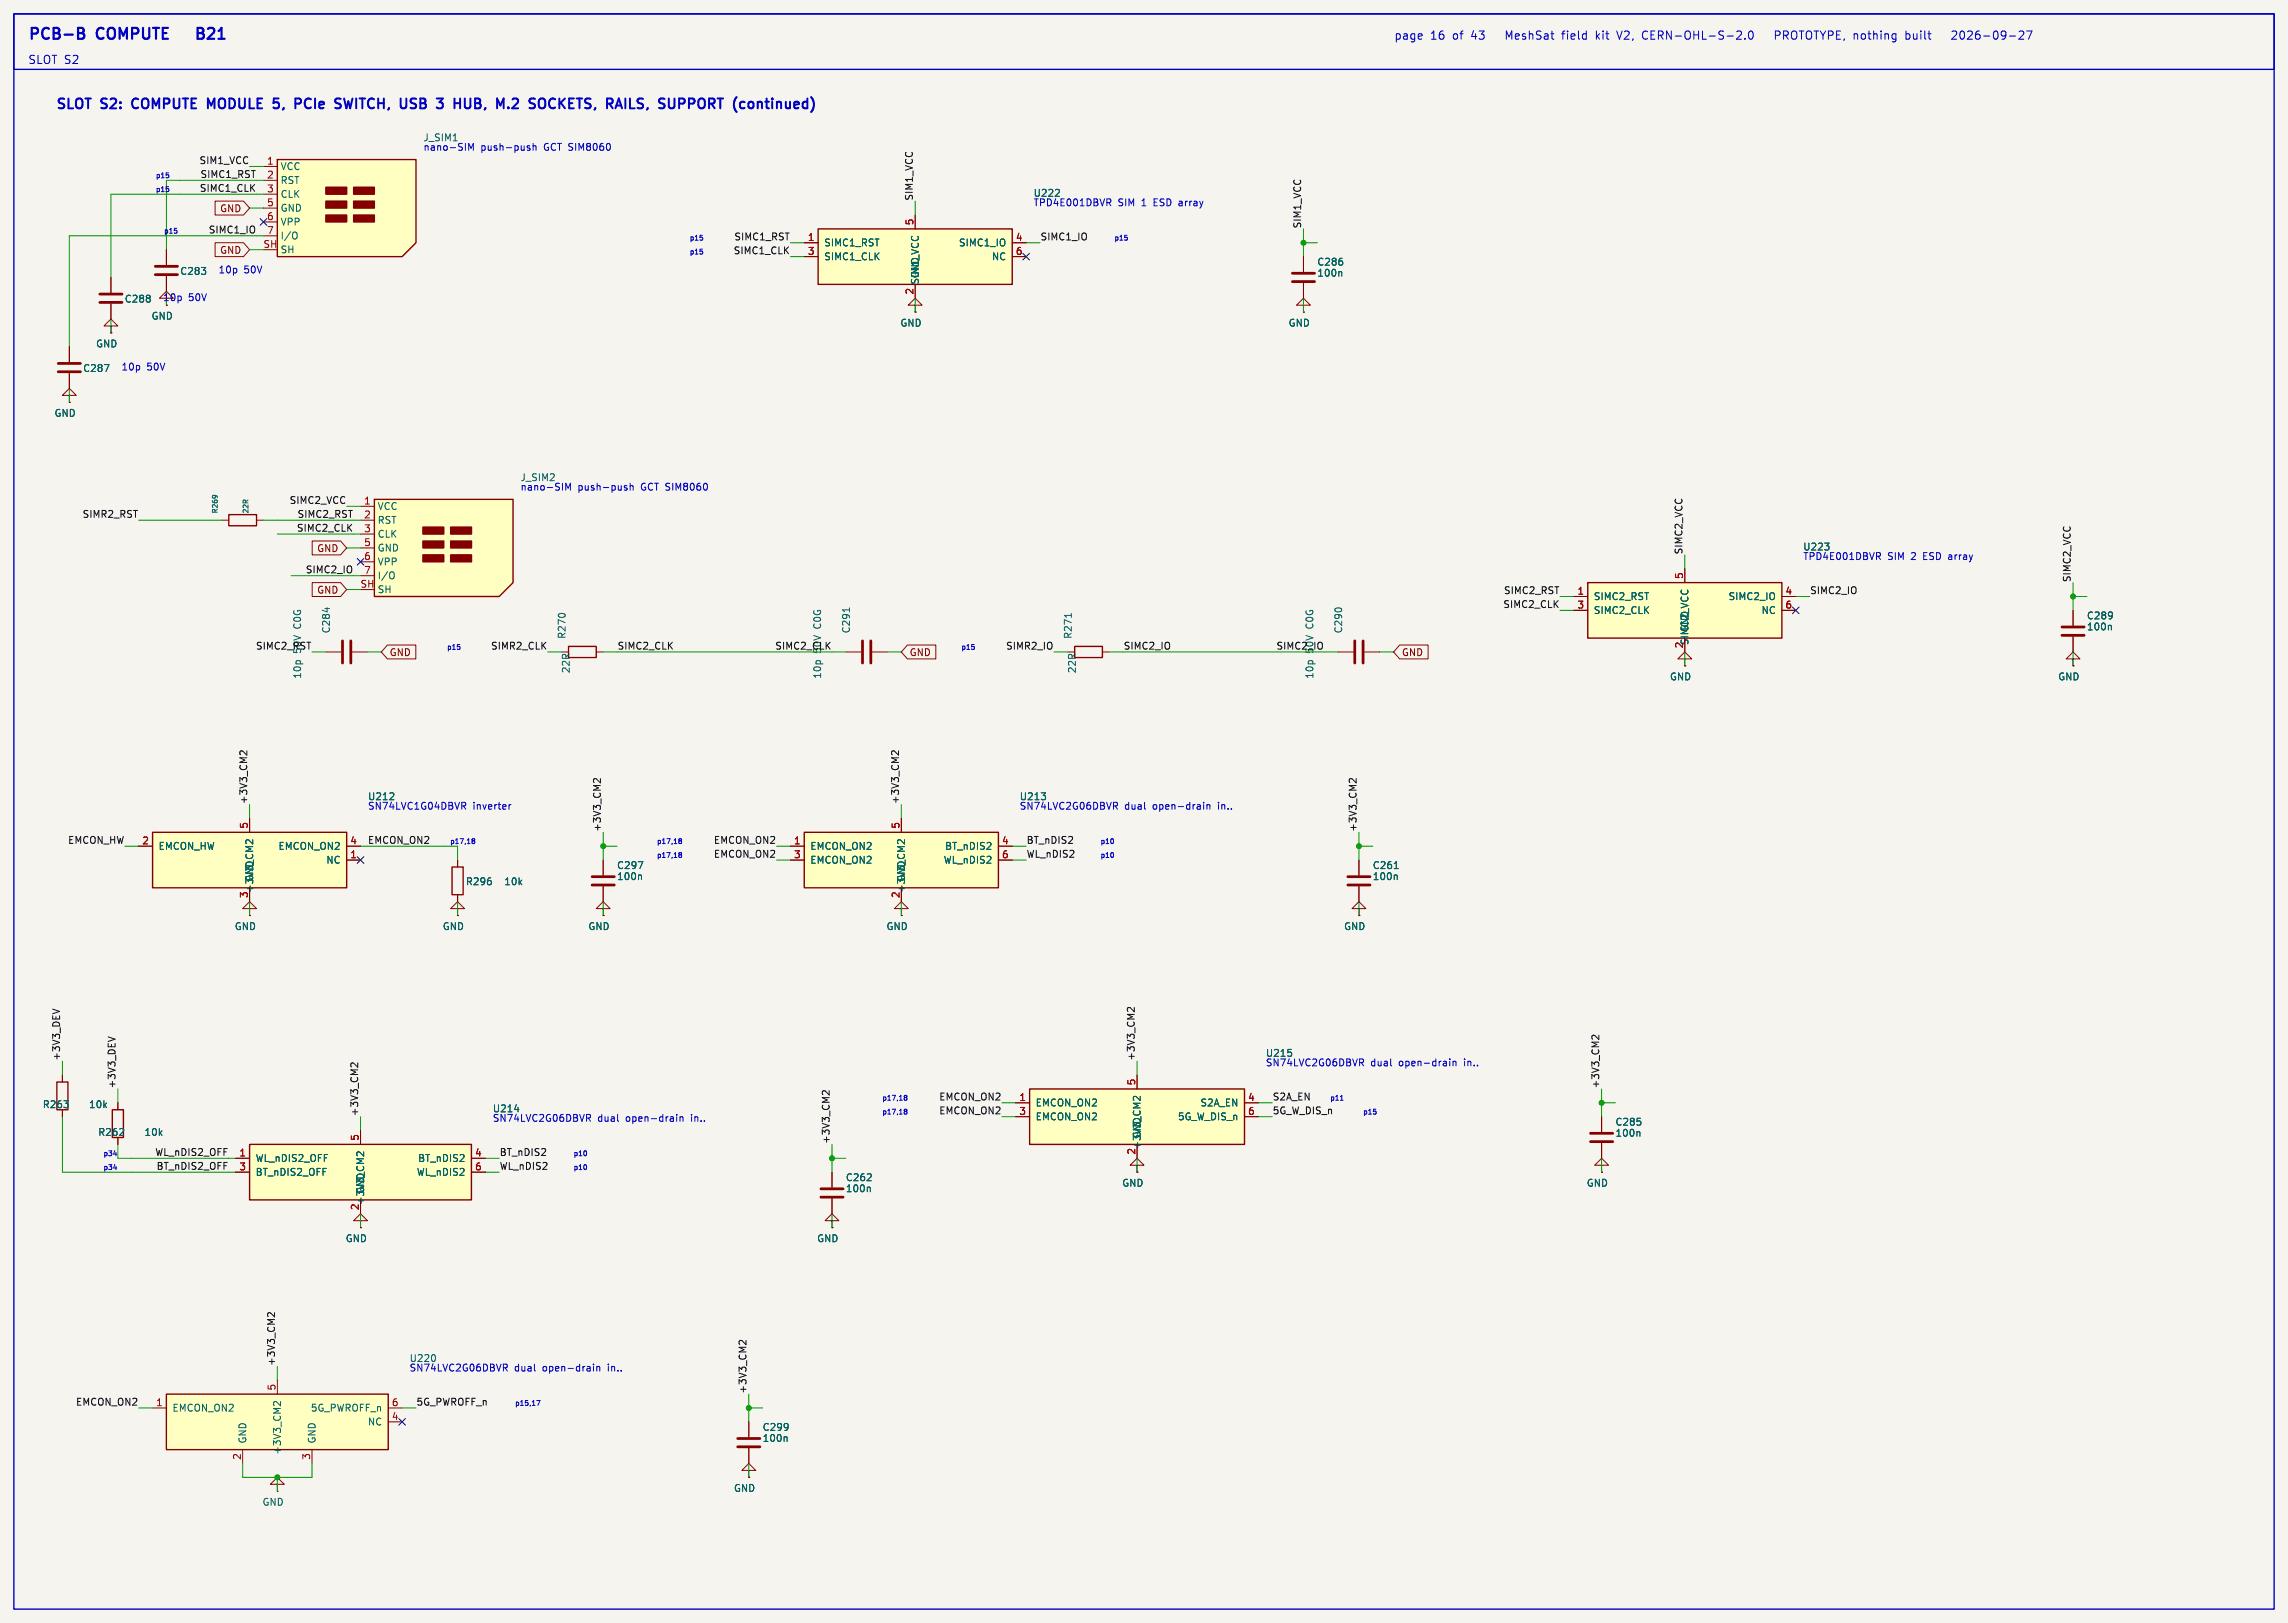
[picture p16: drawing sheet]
<svg xmlns="http://www.w3.org/2000/svg" width="419mm" height="297mm" viewBox="0 0 419 297" stroke-linecap="round" stroke-linejoin="round" font-family="sans-serif">
<defs><g id="words">
<g font-size="2.8" fill="#0000c2">
<text x="5.1" y="7.4">PCB-B</text>
<text x="17.9" y="7.4">COMPUTE</text>
<text x="38.7" y="7.4">B21</text>
</g>
<g font-size="2.5" fill="#0000c2">
<text x="10.2" y="20.1">SLOT</text>
<text x="18.7" y="20.1">S2:</text>
<text x="25.1" y="20.1">COMPUTE</text>
<text x="39.6" y="20.1">MODULE</text>
<text x="52.4" y="20.1">5,</text>
<text x="57" y="20.1">PCIe</text>
<text x="65.1" y="20.1">SWITCH,</text>
<text x="77.8" y="20.1">USB</text>
<text x="85.3" y="20.1">3</text>
<text x="89.1" y="20.1">HUB,</text>
<text x="97.6" y="20.1">M.2</text>
<text x="104.3" y="20.1">SOCKETS,</text>
<text x="119.2" y="20.1">RAILS,</text>
<text x="129.5" y="20.1">SUPPORT</text>
<text x="143.8" y="20.1">(continued)</text>
</g>
<g font-size="2.1" fill="#0000c2">
<text x="5.1" y="11.8">SLOT S2</text>
<text x="255.3" y="7.4">page</text>
<text x="262" y="7.4">16</text>
<text x="266.1" y="7.4">of</text>
<text x="269.6" y="7.4">43</text>
<text x="276.4" y="7.4">MeshSat</text>
<text x="286.9" y="7.4">field</text>
<text x="293.2" y="7.4">kit</text>
<text x="297.3" y="7.4">V2,</text>
<text x="302" y="7.4">CERN-OHL-S-2.0</text>
<text x="326.8" y="7.4">PROTOTYPE, nothing</text>
<text x="351" y="7.4">built</text>
<text x="360" y="7.4">2026-09-27</text>
</g>
<g font-size="1.8" fill="#0000c2">
<text x="77.5" y="27.7">nano-SIM</text>
<text x="77.5" y="26.1">J_SIM1</text>
<text x="88.1" y="27.7">push-push</text>
<text x="99.8" y="27.7">GCT SIM8060</text>
<text x="189.2" y="37.9">TPD4E001DBVR</text>
<text x="204.8" y="37.9">SIM</text>
<text x="209.2" y="37.9">1</text>
<text x="211.6" y="37.9">ESD array</text>
<text x="39.9" y="50.1">10p</text>
<text x="44.7" y="50.1">50V</text>
<text x="34.5" y="55.2">50V</text>
<text x="22.2" y="67.9">10p</text>
<text x="26.9" y="67.9">50V</text>
<text x="95.2" y="89.9">nano-SIM</text>
<text x="95.3" y="88.3">J_SIM2</text>
<text x="105.9" y="89.9">push-push</text>
<text x="117.5" y="89.9">GCT SIM8060</text>
<text x="330.2" y="102.6">TPD4E001DBVR</text>
<text x="345.8" y="102.6">SIM</text>
<text x="350.2" y="102.6">2</text>
<text x="352.6" y="102.6">ESD array</text>
<text x="86.6" y="148.3">inverter</text>
<text x="186.7" y="148.3">SN74LVC2G06DBVR</text>
<text x="206" y="148.3">dual</text>
<text x="211.3" y="148.3">open-drain</text>
<text x="223.4" y="148.3">in..</text>
<text x="231.8" y="195.3">SN74LVC2G06DBVR</text>
<text x="251.1" y="195.3">dual</text>
<text x="256.4" y="195.3">open-drain</text>
<text x="268.5" y="195.3">in..</text>
<text x="90.2" y="205.5">SN74LVC2G06DBVR</text>
<text x="109.5" y="205.5">dual</text>
<text x="114.8" y="205.5">open-drain</text>
<text x="126.9" y="205.5">in..</text>
<text x="74.9" y="251.2">SN74LVC2G06DBVR</text>
<text x="74.9" y="249.6">U220</text>
<text x="94.2" y="251.2">dual</text>
<text x="99.5" y="251.2">open-drain</text>
<text x="111.6" y="251.2">in..</text>
</g>
<g font-size="1.8" fill="#0f0f0f">
<text x="36.4" y="30.1">SIM1_VCC</text>
<text x="36.5" y="35.2">SIMC1_CLK</text>
<text x="36.6" y="32.7">SIMC1_RST</text>
<text x="167.3" y="36.8" transform="rotate(-90 167.3 36.8)">SIM1_VCC</text>
<text x="238.4" y="41.9" transform="rotate(-90 238.4 41.9)">SIM1_VCC</text>
<text x="38.1" y="42.8">SIMC1_IO</text>
<text x="134.3" y="46.6">SIMC1_CLK</text>
<text x="134.4" y="44.1">SIMC1_RST</text>
<text x="190.5" y="44.1">SIMC1_IO</text>
<text x="15" y="94.9">SIMR2_RST</text>
<text x="53" y="92.4">SIMC2_VCC</text>
<text x="54.4" y="94.9">SIMC2_RST</text>
<text x="54.3" y="97.4">SIMC2_CLK</text>
<text x="308.3" y="101.6" transform="rotate(-90 308.3 101.6)">SIMC2_VCC</text>
<text x="55.9" y="105.1">SIMC2_IO</text>
<text x="379.4" y="106.7" transform="rotate(-90 379.4 106.7)">SIMC2_VCC</text>
<text x="275.3" y="111.4">SIMC2_CLK</text>
<text x="275.4" y="108.9">SIMC2_RST</text>
<text x="331.5" y="108.9">SIMC2_IO</text>
<text x="46.8" y="119">SIMC2_RST</text>
<text x="55.3" y="119.7" transform="rotate(-90 55.3 119.7)">50V</text>
<text x="89.8" y="119">SIMR2_CLK</text>
<text x="113" y="119">SIMC2_CLK</text>
<text x="141.9" y="119">SIMC2_CLK</text>
<text x="150.6" y="119.7" transform="rotate(-90 150.6 119.7)">50V</text>
<text x="184.2" y="119">SIMR2_IO</text>
<text x="205.7" y="119">SIMC2_IO</text>
<text x="233.7" y="119">SIMC2_IO</text>
<text x="240.8" y="119.7" transform="rotate(-90 240.8 119.7)">50V</text>
<text x="45.4" y="147.3" transform="rotate(-90 45.4 147.3)">+3V3_CM2</text>
<text x="164.8" y="147.3" transform="rotate(-90 164.8 147.3)">+3V3_CM2</text>
<text x="12.4" y="154.6">EMCON_HW</text>
<text x="67.3" y="154.6">EMCON_ON2</text>
<text x="110.1" y="152.4" transform="rotate(-90 110.1 152.4)">+3V3_CM2</text>
<text x="130.7" y="154.6">EMCON_ON2</text>
<text x="188" y="154.6">BT_nDIS2</text>
<text x="248.6" y="152.4" transform="rotate(-90 248.6 152.4)">+3V3_CM2</text>
<text x="130.7" y="157.1">EMCON_ON2</text>
<text x="188" y="157.1">WL_nDIS2</text>
<text x="11.1" y="194.3" transform="rotate(-90 11.1 194.3)">+3V3_DEV</text>
<text x="207.9" y="194.3" transform="rotate(-90 207.9 194.3)">+3V3_CM2</text>
<text x="21.2" y="199.4" transform="rotate(-90 21.2 199.4)">+3V3_DEV</text>
<text x="171.9" y="201.6">EMCON_ON2</text>
<text x="233" y="201.6">S2A_EN</text>
<text x="293" y="199.4" transform="rotate(-90 293 199.4)">+3V3_CM2</text>
<text x="65.7" y="204.5" transform="rotate(-90 65.7 204.5)">+3V3_CM2</text>
<text x="152.1" y="209.6" transform="rotate(-90 152.1 209.6)">+3V3_CM2</text>
<text x="171.9" y="204.1">EMCON_ON2</text>
<text x="233" y="204.1">5G_W_DIS_n</text>
<text x="28.3" y="211.7">WL_nDIS2_OFF</text>
<text x="28.6" y="214.3">BT_nDIS2_OFF</text>
<text x="91.4" y="211.7">BT_nDIS2</text>
<text x="91.4" y="214.3">WL_nDIS2</text>
<text x="50.5" y="250.2" transform="rotate(-90 50.5 250.2)">+3V3_CM2</text>
<text x="13.8" y="257.5">EMCON_ON2</text>
<text x="76.2" y="257.5">5G_PWROFF_n</text>
<text x="136.8" y="255.3" transform="rotate(-90 136.8 255.3)">+3V3_CM2</text>
</g>
<g font-size="1.8" fill="#a90000">
<text x="48.8" y="30.2">1</text>
<text x="48.8" y="32.8">2</text>
<text x="48.8" y="35.3">3</text>
<text x="48.8" y="37.8">5</text>
<text x="48.8" y="40.4">6</text>
<text x="167.4" y="41.3" transform="rotate(-90 167.4 41.3)">5</text>
<text x="48.2" y="45.5">SH</text>
<text x="48.8" y="42.9">7</text>
<text x="147.9" y="44.2">1</text>
<text x="147.9" y="46.7">3</text>
<text x="186" y="44.2">4</text>
<text x="186" y="46.7">6</text>
<text x="167.4" y="54" transform="rotate(-90 167.4 54)">2</text>
<text x="66.6" y="92.5">1</text>
<text x="66.6" y="95">2</text>
<text x="66.6" y="97.5">3</text>
<text x="66.6" y="100.1">5</text>
<text x="65.9" y="107.7">SH</text>
<text x="66.6" y="102.6">6</text>
<text x="66.6" y="105.2">7</text>
<text x="308.4" y="106.1" transform="rotate(-90 308.4 106.1)">5</text>
<text x="288.9" y="109">1</text>
<text x="288.9" y="111.5">3</text>
<text x="327" y="109">4</text>
<text x="327" y="111.5">6</text>
<text x="308.4" y="118.8" transform="rotate(-90 308.4 118.8)">2</text>
<text x="26" y="154.7">2</text>
<text x="45.5" y="151.8" transform="rotate(-90 45.5 151.8)">5</text>
<text x="64.1" y="154.7">4</text>
<text x="145.3" y="154.7">1</text>
<text x="164.8" y="151.8" transform="rotate(-90 164.8 151.8)">5</text>
<text x="183.4" y="154.7">4</text>
<text x="64.1" y="157.2">1</text>
<text x="145.3" y="157.2">3</text>
<text x="183.4" y="157.2">6</text>
<text x="45.5" y="164.5" transform="rotate(-90 45.5 164.5)">3</text>
<text x="164.8" y="164.5" transform="rotate(-90 164.8 164.5)">2</text>
<text x="186.6" y="201.7">1</text>
<text x="208" y="198.8" transform="rotate(-90 208 198.8)">5</text>
<text x="228.5" y="201.7">4</text>
<text x="65.8" y="209" transform="rotate(-90 65.8 209)">5</text>
<text x="186.6" y="204.2">3</text>
<text x="228.5" y="204.2">6</text>
<text x="43.7" y="211.8">1</text>
<text x="43.7" y="214.4">3</text>
<text x="86.9" y="211.8">4</text>
<text x="86.9" y="214.4">6</text>
<text x="208" y="211.5" transform="rotate(-90 208 211.5)">2</text>
<text x="65.8" y="221.7" transform="rotate(-90 65.8 221.7)">2</text>
<text x="28.5" y="257.6">1</text>
<text x="50.5" y="254.7" transform="rotate(-90 50.5 254.7)">5</text>
<text x="71.7" y="257.6">6</text>
<text x="71.7" y="260.1">4</text>
<text x="44.2" y="267.4" transform="rotate(-90 44.2 267.4)">2</text>
<text x="56.9" y="267.4" transform="rotate(-90 56.9 267.4)">3</text>
</g>
<g font-size="1.8" fill="#006464">
<text x="51.3" y="31.3">VCC</text>
<text x="51.3" y="33.9">RST</text>
<text x="51.3" y="36.4">CLK</text>
<text x="51.3" y="39">GND</text>
<text x="51.3" y="41.5">VPP</text>
<text x="189.2" y="36.2">U222</text>
<text x="51.3" y="44">I/O</text>
<text x="51.3" y="46.6">SH</text>
<text x="150.9" y="45.3">SIMC1_RST</text>
<text x="150.9" y="47.9">SIMC1_CLK</text>
<text x="175.6" y="45.3">SIMC1_IO</text>
<text x="181.6" y="47.9">NC</text>
<text x="32.9" y="50.5">C283</text>
<text x="168.5" y="52.2" transform="rotate(-90 168.5 52.2)">SIM1_VCC</text>
<text x="168.5" y="51.1" transform="rotate(-90 168.5 51.1)">GND</text>
<text x="241.2" y="48.8">C286</text>
<text x="241.2" y="50.9">100n</text>
<text x="22.8" y="55.6">C288</text>
<text x="27.7" y="58.7">GND</text>
<text x="17.5" y="63.8">GND</text>
<text x="164.8" y="60">GND</text>
<text x="235.9" y="60">GND</text>
<text x="15.1" y="68.3">C287</text>
<text x="9.9" y="76.5">GND</text>
<text x="69.1" y="93.6">VCC</text>
<text x="69.1" y="96.1">RST</text>
<text x="69.1" y="98.7">CLK</text>
<text x="69.1" y="101.2">GND</text>
<text x="330.2" y="101">U223</text>
<text x="69.1" y="103.7">VPP</text>
<text x="69.1" y="106.3">I/O</text>
<text x="69.1" y="108.8">SH</text>
<text x="291.8" y="110.1">SIMC2_RST</text>
<text x="291.8" y="112.6">SIMC2_CLK</text>
<text x="316.5" y="110.1">SIMC2_IO</text>
<text x="322.6" y="112.6">NC</text>
<text x="382.2" y="113.6">C289</text>
<text x="55.3" y="115" transform="rotate(-90 55.3 115)">C0G</text>
<text x="60.6" y="116.1" transform="rotate(-90 60.6 116.1)">C284</text>
<text x="103.8" y="117.1" transform="rotate(-90 103.8 117.1)">R270</text>
<text x="150.6" y="115" transform="rotate(-90 150.6 115)">C0G</text>
<text x="155.9" y="116.1" transform="rotate(-90 155.9 116.1)">C291</text>
<text x="196.5" y="117.1" transform="rotate(-90 196.5 117.1)">R271</text>
<text x="240.8" y="115" transform="rotate(-90 240.8 115)">C0G</text>
<text x="246" y="116.1" transform="rotate(-90 246 116.1)">C290</text>
<text x="309.5" y="118.2" transform="rotate(-90 309.5 118.2)">SIMC2_VCC</text>
<text x="309.5" y="115.8" transform="rotate(-90 309.5 115.8)">GND</text>
<text x="382.2" y="115.6">100n</text>
<text x="55.3" y="124.4" transform="rotate(-90 55.3 124.4)">10p</text>
<text x="104.6" y="123.4" transform="rotate(-90 104.6 123.4)">22R</text>
<text x="150.6" y="124.4" transform="rotate(-90 150.6 124.4)">10p</text>
<text x="197.3" y="123.4" transform="rotate(-90 197.3 123.4)">22R</text>
<text x="240.8" y="124.4" transform="rotate(-90 240.8 124.4)">10p</text>
<text x="305.8" y="124.8">GND</text>
<text x="376.9" y="124.8">GND</text>
<text x="67.3" y="148.3">SN74LVC1G04DBVR</text>
<text x="67.3" y="146.7">U212</text>
<text x="186.7" y="146.7">U213</text>
<text x="29" y="155.8">EMCON_HW</text>
<text x="50.9" y="155.8">EMCON_ON2</text>
<text x="148.3" y="155.8">EMCON_ON2</text>
<text x="173" y="155.8">BT_nDIS2</text>
<text x="46.6" y="161.5" transform="rotate(-90 46.6 161.5)">GND</text>
<text x="59.7" y="158.3">NC</text>
<text x="112.9" y="159.3">C297</text>
<text x="112.9" y="161.3">100n</text>
<text x="148.3" y="158.3">EMCON_ON2</text>
<text x="166" y="161.5" transform="rotate(-90 166 161.5)">GND</text>
<text x="172.8" y="158.3">WL_nDIS2</text>
<text x="251.4" y="159.3">C261</text>
<text x="251.4" y="161.3">100n</text>
<text x="46.6" y="163.6" transform="rotate(-90 46.6 163.6)">+3V3_CM2</text>
<text x="85.2" y="162.3">R296</text>
<text x="92.3" y="162.3">10k</text>
<text x="166" y="163.6" transform="rotate(-90 166 163.6)">+3V3_CM2</text>
<text x="42.9" y="170.5">GND</text>
<text x="81" y="170.5">GND</text>
<text x="107.7" y="170.5">GND</text>
<text x="162.3" y="170.5">GND</text>
<text x="246.1" y="170.5">GND</text>
<text x="231.8" y="193.7">U215</text>
<text x="7.7" y="203.1">R263</text>
<text x="16.2" y="203.1">10k</text>
<text x="90.2" y="203.9">U214</text>
<text x="189.6" y="202.8">EMCON_ON2</text>
<text x="219.8" y="202.8">S2A_EN</text>
<text x="17.9" y="208.2">R262</text>
<text x="26.4" y="208.2">10k</text>
<text x="189.6" y="205.3">EMCON_ON2</text>
<text x="209.1" y="208.5" transform="rotate(-90 209.1 208.5)">GND</text>
<text x="215.7" y="205.3">5G_W_DIS_n</text>
<text x="295.8" y="206.3">C285</text>
<text x="295.8" y="208.3">100n</text>
<text x="46.7" y="213">WL_nDIS2_OFF</text>
<text x="46.7" y="215.5">BT_nDIS2_OFF</text>
<text x="76.3" y="215.5">WL_nDIS2</text>
<text x="76.5" y="213">BT_nDIS2</text>
<text x="209.1" y="210.6" transform="rotate(-90 209.1 210.6)">+3V3_CM2</text>
<text x="66.9" y="220.7" transform="rotate(-90 66.9 220.7)">+3V3_CM2</text>
<text x="66.9" y="218.7" transform="rotate(-90 66.9 218.7)">GND</text>
<text x="154.8" y="216.5">C262</text>
<text x="154.8" y="218.5">100n</text>
<text x="205.5" y="217.5">GND</text>
<text x="290.6" y="217.5">GND</text>
<text x="63.2" y="227.6">GND</text>
<text x="149.6" y="227.6">GND</text>
<text x="31.5" y="258.7">EMCON_ON2</text>
<text x="56.8" y="258.7">5G_PWROFF_n</text>
<text x="67.3" y="261.2">NC</text>
<text x="139.6" y="262.2">C299</text>
<text x="45.3" y="264.4" transform="rotate(-90 45.3 264.4)">GND</text>
<text x="51.7" y="266.5" transform="rotate(-90 51.7 266.5)">+3V3_CM2</text>
<text x="58" y="264.4" transform="rotate(-90 58 264.4)">GND</text>
<text x="139.6" y="264.2">100n</text>
<text x="48" y="275.9">GND</text>
<text x="134.3" y="273.4">GND</text>
</g>
<g font-size="1.8" fill="#840000">
<text x="40.2" y="39.1">GND</text>
<text x="40.2" y="46.7">GND</text>
<text x="29.8" y="55.2">10p</text>
<text x="58" y="101.3">GND</text>
<text x="58" y="108.9">GND</text>
<text x="71.3" y="120.3">GND</text>
<text x="166.5" y="120.3">GND</text>
<text x="256.7" y="120.3">GND</text>
</g>
<g font-size="1.3" fill="#0000c2">
<text x="28.5" y="35.2">p15</text>
<text x="28.5" y="32.7">p15</text>
<text x="30" y="42.8">p15</text>
<text x="126.3" y="44.1">p15</text>
<text x="126.3" y="46.6">p15</text>
<text x="204" y="44.1">p15</text>
<text x="81.8" y="119">p15</text>
<text x="176" y="119">p15</text>
<text x="82.4" y="154.6">p17,18</text>
<text x="120.2" y="154.6">p17,18</text>
<text x="201.5" y="154.6">p10</text>
<text x="120.2" y="157.1">p17,18</text>
<text x="201.5" y="157.1">p10</text>
<text x="161.5" y="201.6">p17,18</text>
<text x="243.6" y="201.6">p11</text>
<text x="161.5" y="204.1">p17,18</text>
<text x="249.6" y="204.1">p15</text>
<text x="18.9" y="214.3">p34</text>
<text x="18.9" y="211.7">p34</text>
<text x="105" y="214.3">p10</text>
<text x="105" y="211.7">p10</text>
<text x="94.3" y="257.5">p15,17</text>
</g>
<g font-size="1.3" fill="#006464">
<text x="40.1" y="94.1" transform="rotate(-90 40.1 94.1)">R269</text>
<text x="45.7" y="94.1" transform="rotate(-90 45.7 94.1)">22R</text>
</g>
</g></defs>
<path d="M-.1 -.1h419.2v297.3h-419.2z" fill="#f5f4ef" stroke="#f5f4ef" stroke-width=".18"/>
<path d="M30.5 255.3h40.6v10.1h-40.6z" fill="#ffffc2"/>
<path d="M10.4 198.1h2v5.1h-2zM20.6 203.2h2v5.1h-2zM30.5 255.3h40.6v10.1h-40.6z" fill="none" stroke="#840000" stroke-width=".25"/>
<g fill="none" stroke="#840000" stroke-width=".18">
<path d="M45.7 166.4h1.3l-1.3-1.3-1.3 1.3h1.3v1.2M45.7 167.6h.1M83.8 166.4h1.3l-1.3-1.3-1.3 1.3h1.3v1.2M83.8 167.6h.1M110.5 166.4h1.3l-1.3-1.3-1.3 1.3h1.3v1.2M110.5 167.6h.1M11.4 196.9v1.2M11.4 203.2v1.3M21.6 201.9v1.3M21.6 208.3v1.3M293.4 213.4h1.2l-1.2-1.3-1.3 1.3h1.3v1.2M293.4 214.6h.1"/>
<path d="M293.4 204.5v2.8M293.4 209.3v2.8M66 223.5h1.3l-1.3-1.2-1.2 1.2h1.2v1.3M66 224.8h.1M27.9 257.8h2.6M50.8 252.7v2.6M71.1 257.8h2.6M44.4 265.4v2.6M50.8 271.8h1.3l-1.3-1.3-1.3 1.3h1.3v1.3M50.8 273.1h.1M57.1 265.4v2.6M71.1 260.4h2.6"/>
<path d="M137.2 269.2h1.2l-1.2-1.2-1.3 1.2h1.3v1.3M137.2 270.5h.1M137.2 260.4v2.7M137.2 265.2v2.8"/>
</g>
<path d="M300.2 207.2l.2 .2v.7M51.4 256.6v.8l-.9-.8-.3 .1-.1 .5M79.7 248.3v.8M144 263.1l.2 .2v.6" fill="none" stroke="#006464" stroke-width=".18"/>
<path d="M291.3 207.5h4.1M291.3 209h4.1M135.1 263.4h4.1M135.1 264.9h4.1" fill="none" stroke="#840000" stroke-width=".51"/>
<path d="M45.7 209.6h40.7v10.1h-40.7z" fill="#ffffc2"/>
<path d="M45.7 209.6h40.7v10.1h-40.7z" fill="none" stroke="#840000" stroke-width=".25"/>
<path d="M248.9 166.4h1.3l-1.3-1.3-1.3 1.3h1.3v1.2M248.9 167.6h.1M43.2 212.1h2.5M43.2 214.6h2.5M66 207v2.6M66 219.7v2.6M86.4 212.1h2.5M86.4 214.6h2.5" fill="none" stroke="#840000" stroke-width=".18"/>
<path d="M66.6 210.9v.8l-.9-.8-.3 .1-.1 .5M94.3 203.2h.8" fill="none" stroke="#006464" stroke-width=".18"/>
<path d="M188.6 199.4h39.4v10.2h-39.4z" fill="#ffffc2"/>
<path d="M41.9 94.2h5.1v2.1h-5.1zM196.8 118.4h5.1v2h-5.1zM82.8 158.8h2v5h-2zM188.6 199.4h39.4v10.2h-39.4z" fill="none" stroke="#840000" stroke-width=".25"/>
<g fill="none" stroke="#840000" stroke-width=".18">
<path d="M20.3 59.7h1.3l-1.3-1.3-1.3 1.3h1.3v1.3M20.3 50.8v2.8M20.3 55.6v2.8M30.5 54.6h1.2l-1.2-1.3-1.3 1.3h1.3v1.3M30.5 45.7v2.8M30.5 50.5v2.8M167.6 55.9h1.3l-1.3-1.3-1.2 1.3h1.2v1.3M167.6 57.2h.1M238.8 55.9h1.2l-1.2-1.3-1.3 1.3h1.3v1.3M238.8 57.2h.1M238.8 47v2.8M238.8 51.8v2.8"/>
<path d="M12.7 72.4h1.3l-1.3-1.3-1.3 1.3h1.3v1.3M12.7 73.7h.1M12.7 63.5v2.8M12.7 68.3v2.8M20.3 61h.1M40.6 95.3h1.3M47 95.3h1.3M59.7 119.4h2.8M64.5 119.4h2.8M195.6 119.4h1.2M201.9 119.4h1.3M83.8 157.5v1.3"/>
<path d="M110.5 157.5v2.8M83.8 163.8v1.3M110.5 162.3v2.8M165.1 166.4h1.3l-1.3-1.3-1.3 1.3h1.3v1.2M165.1 167.6h.1M208.3 196.9v2.5M152.4 214.6v2.8M152.4 219.5v2.8M186.1 201.9h2.5M186.1 204.5h2.5M208.3 213.4h1.2l-1.2-1.3-1.3 1.3h1.3v1.2M208.3 214.6h.1"/>
<path d="M208.3 209.6v2.5M228 201.9h2.5M228 204.5h2.5M152.4 223.5h1.3l-1.3-1.2-1.3 1.2h1.3v1.3M152.4 224.8h.1"/>
</g>
<path d="M245.6 49.7l.2 .2v.7M19.1 66.8h.9l-.6 1.2M38.9 90.8l.5-.1 .3 .1M39.3 90.7l.1 .1M59.9 111.3v.7M196.2 112.3v.7M116.9 157.8h.8l-.5 1.2M117.3 160.2l.2 .2v.7M236.5 192.8v.5M159.2 217.4l.2 .1v.7M208.9 200.7v.8l-.9-.8-.4 .2v.4" fill="none" stroke="#006464" stroke-width=".18"/>
<g fill="none" stroke="#840000" stroke-width=".51">
<path d="M18.3 53.8h4.1M18.3 55.4h4.1M28.4 48.8h4.1M28.4 50.3h4.1M236.7 50h4.1M236.7 51.6h4.1M10.7 66.5h4M10.7 68.1h4M62.7 117.3v4.1M64.3 117.3v4.1M108.5 160.5h4M108.5 162.1h4"/>
<path d="M150.4 217.7h4M150.4 219.2h4"/>
</g>
<path d="M149.9 41.9h35.5v10.2h-35.5z" fill="#ffffc2"/>
<path d="M149.9 41.9h35.5v10.2h-35.5z" fill="none" stroke="#840000" stroke-width=".25"/>
<path d="M167.6 39.4v2.5M147.3 44.5h2.6M147.3 47h2.6M167.6 52.1v2.5M185.4 44.5h2.6M185.4 47h2.6" fill="none" stroke="#840000" stroke-width=".18"/>
<path d="M193.3 35.9h.8M194 34.8v.4" fill="none" stroke="#006464" stroke-width=".18"/>
<path d="M50.8 29.2h25.4v15.3l-2.5 2.5h-22.9z" fill="#ffffc2"/>
<path d="M50.8 29.2h25.4v15.3l-2.5 2.5h-22.9z" fill="none" stroke="#840000" stroke-width=".25"/>
<g fill="#840000" stroke="#840000" stroke-width=".25">
<path d="M59.7 34.3h3.8v1.3h-3.8z"/>
<path d="M59.7 36.8h3.8v1.3h-3.8z"/>
<path d="M59.7 39.4h3.8v1.2h-3.8z"/>
<path d="M64.8 34.3h3.8v1.3h-3.8z"/>
<path d="M64.8 36.8h3.8v1.3h-3.8z"/>
<path d="M64.8 39.4h3.8v1.2h-3.8z"/>
</g>
<path d="M48.3 30.5h2.5M48.3 33h2.5M48.3 35.6h2.5M48.3 38.1h2.5M48.3 40.6h2.5M48.3 43.2h2.5M245.1 119.4h2.8M249.9 119.4h2.8M248.9 157.5v2.8M248.9 162.3v2.8" fill="none" stroke="#840000" stroke-width=".18"/>
<path d="M54.1 42.5l.2 .1a.81 .81 0 0 1-.2 1.2M255.4 159h.7M255.8 160.2l.1 .2v.7" fill="none" stroke="#006464" stroke-width=".18"/>
<path d="M248.2 117.3v4.1M249.7 117.3v4.1M246.9 160.5h4.1M246.9 162.1h4.1" fill="none" stroke="#840000" stroke-width=".51"/>
<path d="M147.3 152.4h35.6v10.2h-35.6z" fill="#ffffc2"/>
<path d="M104.1 118.4h5.1v2h-5.1zM147.3 152.4h35.6v10.2h-35.6z" fill="none" stroke="#840000" stroke-width=".25"/>
<path d="M102.9 119.4h1.2M109.2 119.4h1.3M154.9 119.4h2.8M159.8 119.4h2.8M144.8 154.9h2.5M144.8 157.5h2.5M165.1 149.9v2.5M182.9 154.9h2.5M182.9 157.5h2.5M165.1 162.6v2.5" fill="none" stroke="#840000" stroke-width=".18"/>
<path d="M155.6 111.3v.7M165.7 153.8v.7l-.9-.7-.3 .1-.1 .4M190.7 145.2h.8l-.4 .4M191.5 145.8v.5" fill="none" stroke="#006464" stroke-width=".18"/>
<path d="M158 117.3v4.1M159.5 117.3v4.1" fill="none" stroke="#840000" stroke-width=".51"/>
<path d="M27.9 152.4h35.6v10.2h-35.6z" fill="#ffffc2"/>
<path d="M27.9 152.4h35.6v10.2h-35.6z" fill="none" stroke="#840000" stroke-width=".25"/>
<path d="M25.4 154.9h2.5M45.7 149.9v2.5M63.5 154.9h2.5M63.5 157.5h2.5M45.7 162.6v2.5" fill="none" stroke="#840000" stroke-width=".18"/>
<path d="M46.3 153.8v.7l-.9-.7-.3 .1-.1 .4M72.1 145.3v.4" fill="none" stroke="#006464" stroke-width=".18"/>
<path d="M68.6 91.4h25.4v15.3l-2.6 2.5h-22.8z" fill="#ffffc2"/>
<path d="M68.6 91.4h25.4v15.3l-2.6 2.5h-22.8z" fill="none" stroke="#840000" stroke-width=".25"/>
<g fill="#840000" stroke="#840000" stroke-width=".25">
<path d="M77.5 96.5h3.8v1.3h-3.8z"/>
<path d="M77.5 99.1h3.8v1.2h-3.8z"/>
<path d="M77.5 101.6h3.8v1.3h-3.8z"/>
<path d="M82.5 96.5h3.9v1.3h-3.9z"/>
<path d="M82.5 99.1h3.9v1.2h-3.9z"/>
<path d="M82.5 101.6h3.9v1.3h-3.9z"/>
</g>
<path d="M66 92.7h2.6M66 95.3h2.6M66 97.8h2.6M66 100.3h2.6M66 102.9h2.6M66 105.4h2.6M308.6 120.7h1.3l-1.3-1.3-1.3 1.3h1.3v1.2M308.6 121.9h.1M379.7 120.7h1.3l-1.3-1.3-1.2 1.3h1.2v1.2M379.7 121.9h.1" fill="none" stroke="#840000" stroke-width=".18"/>
<path d="M71.9 104.7l.1 .1a.81 .81 0 0 1-.1 1.2" fill="none" stroke="#006464" stroke-width=".18"/>
<path d="M290.8 106.7h35.6v10.1h-35.6z" fill="#ffffc2"/>
<path d="M290.8 106.7h35.6v10.1h-35.6z" fill="none" stroke="#840000" stroke-width=".25"/>
<g fill="none" stroke="#840000" stroke-width=".18">
<path d="M39.4 36.8h5.2l1.1 1.3-1.1 1.3h-5.2zM167.6 39.4v2.5M20.3 50.8v2.8M20.3 55.6v2.8M30.5 45.7v2.8M30.5 50.5v2.8M39.4 44.4h5.2l1.1 1.3-1.1 1.3h-5.2zM147.3 44.5h2.6M147.3 47h2.6M167.6 57.2h.1M167.6 52.1v2.5M185.4 44.5h2.6"/>
<path d="M185.4 47h2.6M238.8 57.2h.1M238.8 47v2.8M238.8 51.8v2.8M12.7 73.7h.1M12.7 63.5v2.8M12.7 68.3v2.8M20.3 61h.1M57.2 99.1h5.2l1.1 1.2-1.1 1.3h-5.2zM57.2 106.7h5.2l1.1 1.3-1.1 1.2h-5.2zM71 118.1h5.2v2.6h-5.2l-1.2-1.3zM166.2 118.1h5.2v2.6h-5.2l-1.1-1.3z"/>
<path d="M256.4 118.1h5.2v2.6h-5.2l-1.1-1.3zM288.3 109.2h2.5M288.3 111.8h2.5M308.6 104.1v2.6M308.6 116.8v2.6M326.4 109.2h2.5M326.4 111.8h2.5M379.7 111.8v2.8M379.7 116.6v2.8M308.6 121.9h.1M379.7 121.9h.1M25.4 154.9h2.5"/>
<path d="M45.7 149.9v2.5M63.5 154.9h2.5M63.5 157.5h2.5M83.8 157.5v1.3M110.5 157.5v2.8M144.8 154.9h2.5M144.8 157.5h2.5M165.1 149.9v2.5M182.9 154.9h2.5M182.9 157.5h2.5M248.9 157.5v2.8M45.7 167.6h.1"/>
<path d="M45.7 162.6v2.5M83.8 167.6h.1M83.8 163.8v1.3M110.5 167.6h.1M110.5 162.3v2.8M165.1 167.6h.1M165.1 162.6v2.5M248.9 167.6h.1M248.9 162.3v2.8M11.4 196.9v1.2M208.3 196.9v2.5M11.4 203.2v1.3"/>
<path d="M21.6 201.9v1.3M21.6 208.3v1.3M43.2 212.1h2.5M43.2 214.6h2.5M66 207v2.6M66 219.7v2.6M86.4 212.1h2.5M86.4 214.6h2.5M152.4 214.6v2.8M152.4 219.5v2.8M186.1 201.9h2.5M186.1 204.5h2.5"/>
<path d="M208.3 214.6h.1M208.3 209.6v2.5M228 201.9h2.5M228 204.5h2.5M293.4 214.6h.1M293.4 204.5v2.8M293.4 209.3v2.8M66 224.8h.1M152.4 224.8h.1M137.2 270.5h.1M137.2 260.4v2.7M137.2 265.2v2.8"/>
</g>
<g fill="none" stroke="#006464" stroke-width=".18">
<path d="M193.3 35.9h.8M194 34.8v.4M245.6 49.7l.2 .2v.7M19.1 66.8h.9l-.6 1.2M334.2 99.4h.8l-.4 .5M335 100v.6M386.6 114.5l.1 .2v.6M46.3 153.8v.7l-.9-.7-.3 .1-.1 .4M72.1 145.3v.4M116.9 157.8h.8l-.5 1.2M165.7 153.8v.7l-.9-.7-.3 .1-.1 .4M190.7 145.2h.8l-.4 .4"/>
<path d="M191.5 145.8v.5M255.4 159h.7M117.3 160.2l.2 .2v.7M255.8 160.2l.1 .2v.7M236.5 192.8v.5M66.6 210.9v.8l-.9-.8-.3 .1-.1 .5M94.3 203.2h.8M159.2 217.4l.2 .1v.7M208.9 200.7v.8l-.9-.8-.4 .2v.4M300.2 207.2l.2 .2v.7M144 263.1l.2 .2v.6"/>
</g>
<path d="M377.7 114.8h4.1M377.7 116.3h4.1" fill="none" stroke="#840000" stroke-width=".51"/>
<path d="M45.2 137.5v.8l-.9-.8-.3 .1-.1 .4M164.6 137.5v.8l-.9-.8-.3 .1-.1 .4M110 142.6v.7l-.9-.7-.3 .1-.1 .4M248.4 142.6v.7l-.9-.7-.3 .1-.1 .4M9.6 184.8l1.3 .4M19.8 189.9l1.3 .4M65.5 194.6v.8l-.9-.8-.3 .2v.4M151.9 199.7v.8l-.9-.8-.3 .1-.1 .5M207.8 184.5v.8l-.9-.8-.3 .1-.1 .4M292.9 189.6v.7l-.9-.7-.4 .1v.4M50.3 240.4v.7l-.9-.7-.3 .1-.1 .4M136.6 245.4v.8l-.9-.8-.3 .2v.4" fill="none" stroke="#0f0f0f" stroke-width=".18"/>
<g fill="none" stroke="#009600" stroke-width=".18">
<path d="M45.7 38.1h2.6M45.7 30.5h2.6M48.3 33h-17.8v12.7M48.3 35.6h-28v15.2M167.6 36.8v2.6M20.3 58.4v2.6M30.5 53.3v2.6M45.7 45.7h2.6M48.3 43.2h-35.6v20.3M144.8 44.5h2.5M144.8 47h2.5M167.6 54.6v2.6"/>
<path d="M188 44.5h2.5M238.8 44.5h2.5M238.8 41.9v5.1M238.8 54.6v2.6M12.7 71.1v2.6M25.4 95.3h15.2M48.3 95.3h17.7M50.8 97.8h15.2M63.5 92.7h2.5M53.3 105.4h12.7M57.1 119.4h2.6M63.5 108h2.5"/>
<path d="M63.5 100.3h2.5M67.3 119.4h2.5M100.3 119.4h2.6M110.5 119.4h44.4M162.6 119.4h2.5M193 119.4h2.6M203.2 119.4h41.9M252.7 119.4h2.6M285.7 109.2h2.6M285.7 111.8h2.6M308.6 101.6v2.5M308.6 119.4v2.5"/>
<path d="M328.9 109.2h2.6M379.7 109.2h2.6M379.7 106.7v5.1M379.7 119.4v2.5M22.9 154.9h2.5M45.7 147.3v2.6M66 154.9h17.8v2.6M110.5 152.4v5.1M110.5 154.9h2.5M142.2 154.9h2.6M142.2 157.5h2.6M165.1 147.3v2.6"/>
<path d="M185.4 154.9h2.6M185.4 157.5h2.6M248.9 154.9h2.6M248.9 152.4v5.1M45.7 165.1v2.5M83.8 165.1v2.5M110.5 165.1v2.5M165.1 165.1v2.5M248.9 165.1v2.5M11.4 194.3v2.6M21.6 199.4v2.5M208.3 194.3v2.6"/>
<path d="M293.4 199.4v5.1M11.4 204.5v10.1h31.8M21.6 209.6v2.5h21.6M66 204.5v2.5M88.9 212.1h2.5M88.9 214.6h2.5M152.4 212.1h2.5M152.4 209.6v5M183.5 204.5h2.6M183.5 201.9h2.6M208.3 212.1v2.5M230.5 204.5h2.5"/>
<path d="M230.5 201.9h2.5M293.4 201.9h2.5M293.4 212.1v2.5M66 222.3v2.5M152.4 222.3v2.5M25.4 257.8h2.5M50.8 250.2v2.5M73.7 257.8h2.5M137.2 255.3v5.1M137.2 257.8h2.5M44.4 268v2.5h12.7v-2.5M50.8 270.5v2.6"/>
<path d="M137.2 268v2.5"/>
</g>
<path d="M47.7 40l1.2 1.2M48.9 40l-1.2 1.2M187.4 46.4l1.2 1.2M188.6 46.4l-1.2 1.2M65.4 102.3l1.2 1.2M66.6 102.3l-1.2 1.2M328.3 111.2l1.2 1.2M329.5 111.2l-1.2 1.2M65.4 156.9l1.2 1.2M66.6 156.9l-1.2 1.2M73.1 259.7l1.2 1.3M74.3 259.7l-1.2 1.3" fill="none" stroke="#000084" stroke-width=".18"/>
<g fill="none" stroke="#0000c2" stroke-width=".18">
<path d="M286.1 6.2h.5M292.4 5.7v1.5M292.6 6.6l.4 .6M293 6.2l-.6 .5M296.1 5.7l.5 1.5M300.9 6.8l.2 .3 .4 .1M301.5 5.7h-.4l-.2 .3M319.6 7v.2M320.4 5.8l.2-.1a.8 .8 0 0 1 .6 .7 .8 .8 0 0 1-.6 .8l-.2-.2-.1-.4zM325.2 6.5l.7-.1 .2-.2-.1-.4-.2-.1h-.6v1.5M349.1 6.2h.5l.2 .3v.4l-.1 .2h-.6M349.1 5.7v1.5"/>
<path d="M357.6 5.8l.5-.1 .2 .1 .1 .3-.9 1.1h.9M359.3 5.7a.94 .94 0 0 0 0 1.5M371.2 5.7h1l-.6 1.5M85.9 27.5v-1.2l.4 .9 .4-.9v1.2M96.7 27.1l.3 .1 .1 .1-.2 .2h-.2M96.7 26.7h.3M97.6 26.8l.2-.1h.3l.1 .8M97.6 26.3v1.2M203.1 37.1l.4 .6M203.2 36.4l.3 .3-.1 .3-.2 .1M103.6 89.8v-1.3l.5 .9 .4-.9v1.3M114.5 89.3l.3 .1 .1 .2-.2 .2h-.2"/>
<path d="M114.5 88.9l.3 .1M115.4 89l.2-.1 .3 .1 .1 .8M115.4 88.5v1.3M344 101.9l.5 .6M344.2 101.2l.3 .2-.1 .3-.2 .2M84.6 146.9h.5l.2 .2-.1 .4-.6 .1M84.9 147.6l.4 .6M86.5 153.9l.1 .1M86.5 153.6l.4 .1-.1 .3M86.6 154h.2M86.6 154h-.1M86.8 154l.2 .1-.1 .3h-.4"/>
<path d="M93.2 147.3v.9M93.6 147.3l-.4 .3M124.4 153.6h.4M124.4 153.9l.1 .1M124.4 156.2h.4l-.1 .3M124.4 156.5h.1M124.5 154h.2M124.5 154h-.1M124.5 156.5h.2M124.5 156.5h-.1M124.7 154l.2 .1-.1 .3h-.4M124.7 156.5l.2 .2-.1 .2-.4 .1"/>
<path d="M124.8 153.6v.1M124.8 153.7l-.1 .3M204 146.9h.4l.3 .2-.1 .4-.6 .1M204.3 147.6l.4 .6M220.5 146.9v.1M220.5 147.3v.9M221.1 147.5l.2-.2 .3 .1v.8M221.1 147.3v.9M249 193.9h.5l.3 .2-.1 .4-.7 .1M249.3 194.6l.5 .6M265.6 193.9v.1M265.6 194.3v.9"/>
<path d="M266.2 194.3v.9M266.2 194.4l.1-.1 .3 .1 .1 .8M20.8 213.9h.6M20.8 211.3h.6M107.4 204.1h.5l.3 .2-.1 .4h-.7M107.7 204.7l.5 .6M124 204.1v.1M124 204.5v.8M124.6 204.5v.8M124.6 204.6l.1-.1h.3l.1 .8M165.7 200.9h.1M165.7 200.6h.4l-.1 .3"/>
<path d="M165.7 203.1l.4 .1-.1 .3M165.7 203.4l.1 .1M165.8 200.9h.2M165.8 200.9l-.1 .1M165.8 203.5h.2M165.8 203.5h-.1M166 200.9l.1 .2v.3h-.4M166 203.5l.1 .2v.2l-.4 .1M245.5 201.5h.5M92.2 249.8h.5l.2 .2-.1 .4h-.6M92.5 250.4l.4 .6M98.3 256.4h.6l-.4 .9"/>
<path d="M108.7 249.8v.1M108.7 250.2v.8M109.3 250.2v.8M109.3 250.3l.2-.1 .3 .1 .1 .7"/>
</g>
<g fill="none" stroke="#0000c2" stroke-width=".36">
<path d="M24.4 18.3l-.2 .5 .2 .8M38.1 18l.6 1.3 .6-1.3M56.4 18a.97 .97 0 0 0-.6 .9 .97 .97 0 0 0 .6 .9M63 18l.5 1.8 .3-1.3 .3 1.3 .5-1.8M77 18.9h.6M77.6 18h-.6v1.8h.7M83.3 18.9h1M84.3 18v1.8M87 18h.6l.3 .2 .1 .3-.4 .4M87 18.9h.6M87.6 18.9a.48 .48 0 0 1 .5 .4 .48 .48 0 0 1-.4 .5h-.7M102.7 18.8l.8 1"/>
<path d="M103.5 18l-1 1.1M128 19.6a.6 .6 0 0 0 .9 .1M128.9 18.1a.6 .6 0 0 0-.9 .2M142.4 18.7l.4-.1 .3 .3M118.6 20l-.1 .1"/>
</g>
<path d="M14.3 5.1l.9 .1a.48 .48 0 0 1 .1 .5 .48 .48 0 0 1-.3 .4M14.3 6.1h.7M15 6.1a.53 .53 0 0 1 .5 .4 .53 .53 0 0 1-.4 .6h-.8M36.2 5.1l.9 .1a.48 .48 0 0 1 .1 .5 .48 .48 0 0 1-.3 .4 .53 .53 0 0 1 .5 .4 .53 .53 0 0 1-.4 .6h-.8zM36.2 6.1h.7" fill="none" stroke="#0000c2" stroke-width=".4"/>
<path d="M2.5 2.5h414.1v10.2h-414.1zM2.5 2.5h414.1v292.1h-414.1z" fill="none" stroke="#0000c2" stroke-width=".25"/>
<g fill="#009600" stroke="#009600" stroke-width=".18">
<circle cx="50.8" cy="270.5" r=".46"/>
<circle cx="248.9" cy="154.9" r=".46"/>
<circle cx="238.8" cy="44.5" r=".46"/>
<circle cx="110.5" cy="154.9" r=".46"/>
<circle cx="152.4" cy="212.1" r=".46"/>
<circle cx="293.4" cy="201.9" r=".46"/>
<circle cx="137.2" cy="257.8" r=".46"/>
<circle cx="379.7" cy="109.2" r=".46"/>
</g>
<use href="#words"/>
</svg>
